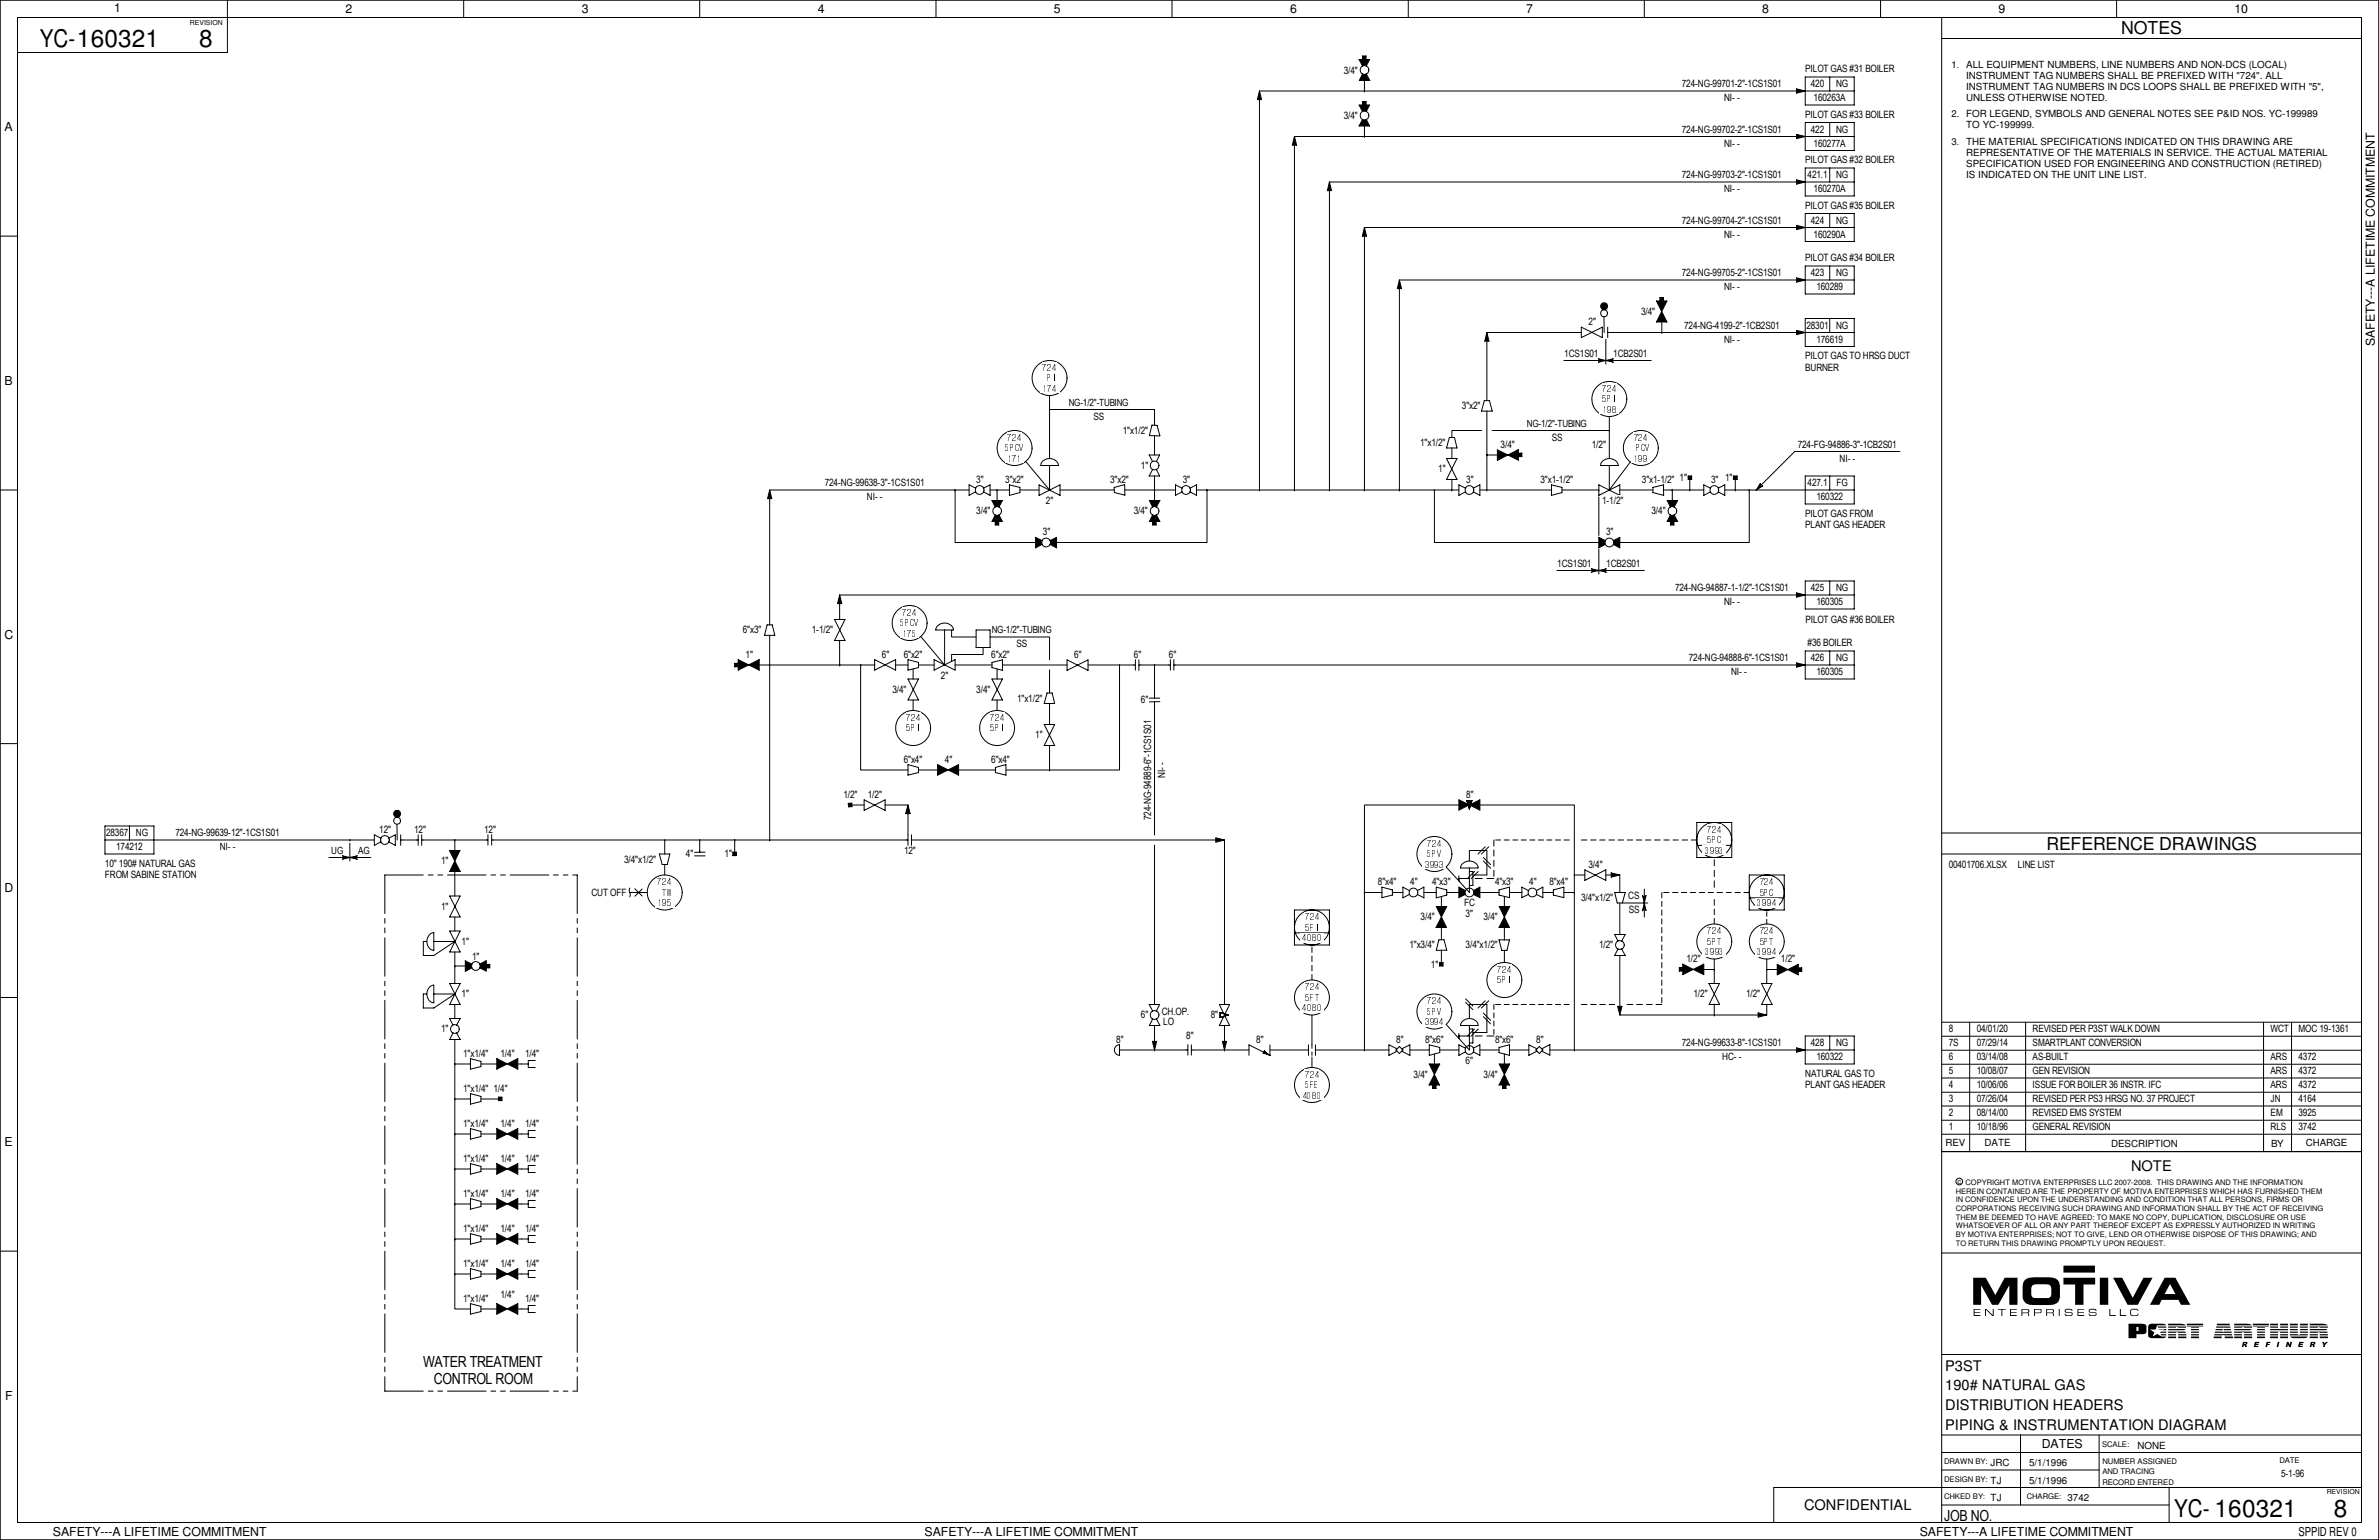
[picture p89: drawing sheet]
<svg xmlns="http://www.w3.org/2000/svg" width="432mm" height="279mm" viewBox="0 0 432 279" stroke-linecap="round" stroke-linejoin="round" font-family="sans-serif">
<defs><g id="words">
<g font-size="4.4">
<text x="7.2" y="8.6">YC-160321</text>
<text x="36.2" y="8.5">8</text>
<text x="394.6" y="275.3">YC- 160321</text>
<text x="423.6" y="275.2">8</text>
</g>
<g font-size="3.2">
<text x="385" y="6.2">NOTES</text>
<text x="371.4" y="154.1">REFERENCE DRAWINGS</text>
</g>
<g font-size="2.8">
<text x="76.8" y="247.9">WATER TREATMENT</text>
<text x="78.7" y="251.1">CONTROL ROOM</text>
<text x="352.9" y="275.9">JOB NO.</text>
</g>
<g font-size="2.7">
<text x="386.8" y="212.4">NOTE</text>
<text x="353.1" y="248.7">P3ST</text>
<text x="353.1" y="252.3">190# NATURAL GAS</text>
<text x="353.1" y="255.8">DISTRIBUTION HEADERS</text>
<text x="353.1" y="259.4">PIPING &amp; INSTRUMENTATION DIAGRAM</text>
<text x="327.4" y="274">CONFIDENTIAL</text>
</g>
<g font-size="2.2">
<text x="20.7" y="2.2">1</text>
<text x="62.7" y="2.4">2</text>
<text x="105.6" y="2.4">3</text>
<text x="148.4" y="2.4">4</text>
<text x="191.3" y="2.4">5</text>
<text x="234.1" y="2.4">6</text>
<text x="277" y="2.4">7</text>
<text x="319.9" y="2.4">8</text>
<text x="362.8" y="2.4">9</text>
<text x="405.6" y="2.4">10</text>
<text x=".8" y="23.8">A</text>
<text x="431" y="62.8" transform="rotate(-90 431 62.8)">SAFETY---A LIFETIME COMMITMENT</text>
<text x=".8" y="69.8">B</text>
<text x=".8" y="115.9">C</text>
<text x=".8" y="161.9">D</text>
<text x=".8" y="207.9">E</text>
<text x=".9" y="254">F</text>
<text x="370.6" y="262.7">DATES</text>
<text x="9.6" y="278.7">SAFETY---A LIFETIME COMMITMENT</text>
<text x="167.8" y="278.7">SAFETY---A LIFETIME COMMITMENT</text>
<text x="348.4" y="278.7">SAFETY---A LIFETIME COMMITMENT</text>
<text x="417.2" y="278.6">SPPID REV 0</text>
</g>
<g font-size="1.8">
<text x="243.9" y="13.3">3/4&quot;</text>
<text x="305.3" y="15.9">724-NG-99701-2&quot;-1CS1S01</text>
<text x="327.7" y="13.1">PILOT GAS #31 BOILER</text>
<text x="328.7" y="15.9">420</text>
<text x="333.2" y="15.9">NG</text>
<text x="356.9" y="12.4">ALL EQUIPMENT NUMBERS, LINE NUMBERS AND NON-DCS (LOCAL)</text>
<text x="356.9" y="14.4">INSTRUMENT TAG NUMBERS SHALL BE PREFIXED WITH &quot;724&quot;. ALL</text>
<text x="356.9" y="16.4">INSTRUMENT TAG NUMBERS IN DCS LOOPS SHALL BE PREFIXED WITH &quot;5&quot;,</text>
<text x="243.9" y="21.6">3/4&quot;</text>
<text x="312.9" y="18.4">NI- -</text>
<text x="327.7" y="21.4">PILOT GAS #33 BOILER</text>
<text x="329.2" y="18.4">160263A</text>
<text x="356.9" y="18.4">UNLESS OTHERWISE NOTED.</text>
<text x="356.9" y="21.3">FOR LEGEND, SYMBOLS AND GENERAL NOTES SEE P&amp;ID NOS. YC-199989</text>
<text x="356.9" y="23.3">TO YC-199999.</text>
<text x="305.3" y="24.1">724-NG-99702-2&quot;-1CS1S01</text>
<text x="312.9" y="26.7">NI- -</text>
<text x="327.7" y="29.6">PILOT GAS #32 BOILER</text>
<text x="328.7" y="24.1">422</text>
<text x="329.2" y="26.7">160277A</text>
<text x="333.2" y="24.1">NG</text>
<text x="356.9" y="26.4">THE MATERIAL SPECIFICATIONS INDICATED ON THIS DRAWING ARE</text>
<text x="356.9" y="28.4">REPRESENTATIVE OF THE MATERIALS IN SERVICE. THE ACTUAL MATERIAL</text>
<text x="305.3" y="32.4">724-NG-99703-2&quot;-1CS1S01</text>
<text x="312.9" y="34.9">NI- -</text>
<text x="328.1" y="32.4">421.1</text>
<text x="329.2" y="34.9">160270A</text>
<text x="333.2" y="32.4">NG</text>
<text x="356.9" y="30.4">SPECIFICATION USED FOR ENGINEERING AND CONSTRUCTION (RETIRED)</text>
<text x="356.9" y="32.3">IS INDICATED ON THE UNIT LINE LIST.</text>
<text x="305.3" y="40.6">724-NG-99704-2&quot;-1CS1S01</text>
<text x="327.7" y="37.9">PILOT GAS #35 BOILER</text>
<text x="328.7" y="40.6">424</text>
<text x="333.2" y="40.6">NG</text>
<text x="312.9" y="43.2">NI- -</text>
<text x="327.7" y="47.4">PILOT GAS #34 BOILER</text>
<text x="329.2" y="43.2">160290A</text>
<text x="305.3" y="50.2">724-NG-99705-2&quot;-1CS1S01</text>
<text x="312.9" y="52.7">NI- -</text>
<text x="328.7" y="50.2">423</text>
<text x="329.7" y="52.7">160289</text>
<text x="333.2" y="50.2">NG</text>
<text x="288.3" y="59.1">2&quot;</text>
<text x="297.9" y="57.1">3/4&quot;</text>
<text x="305.7" y="59.7">724-NG-4199-2&quot;-1CB2S01</text>
<text x="327.9" y="59.7">28301</text>
<text x="333.2" y="59.7">NG</text>
<text x="283.9" y="64.8">1CS1S01</text>
<text x="292.8" y="64.8">1CB2S01</text>
<text x="312.9" y="62.2">NI- -</text>
<text x="327.7" y="65.2">PILOT GAS TO HRSG DUCT</text>
<text x="329.7" y="62.2">176619</text>
<text x="327.7" y="67.3">BURNER</text>
<text x="194" y="73.7">NG-1/2&quot;-TUBING</text>
<text x="198.5" y="76.2">SS</text>
<text x="265.3" y="74.3">3&quot;x2&quot;</text>
<text x="277.2" y="77.5">NG-1/2&quot;-TUBING</text>
<text x="203.8" y="78.7">1&quot;x1/2&quot;</text>
<text x="257.8" y="81">1&quot;x1/2&quot;</text>
<text x="272.4" y="81.3">3/4&quot;</text>
<text x="281.6" y="80.1">SS</text>
<text x="288.9" y="81.3">1/2&quot;</text>
<text x="326.3" y="81.3">724-FG-94886-3&quot;-1CB2S01</text>
<text x="333.9" y="83.8">NI- -</text>
<text x="149.7" y="88.3">724-NG-99638-3&quot;-1CS1S01</text>
<text x="177.2" y="87.6">3&quot;</text>
<text x="182.5" y="87.6">3&quot;x2&quot;</text>
<text x="201.5" y="87.6">3&quot;x2&quot;</text>
<text x="207.1" y="85.1">1&quot;</text>
<text x="214.7" y="87.6">3&quot;</text>
<text x="261" y="85.7">1&quot;</text>
<text x="266.1" y="87.6">3&quot;</text>
<text x="279.6" y="87.6">3&quot;x1-1/2&quot;</text>
<text x="298" y="87.6">3&quot;x1-1/2&quot; 1&quot;</text>
<text x="310.6" y="87.6">3&quot; 1&quot;</text>
<text x="328.1" y="88.3">427.1</text>
<text x="333.3" y="88.3">FG</text>
<text x="157.4" y="90.8">NI- -</text>
<text x="177.2" y="93.3">3/4&quot;</text>
<text x="189.8" y="91.4">2&quot;</text>
<text x="205.8" y="93.3">3/4&quot;</text>
<text x="290.8" y="91.4">1-1/2&quot;</text>
<text x="299.8" y="93.3">3/4&quot;</text>
<text x="327.7" y="93.8">PILOT GAS FROM</text>
<text x="327.7" y="95.8">PLANT GAS HEADER</text>
<text x="329.7" y="90.8">160322</text>
<text x="189.3" y="97.2">3&quot;</text>
<text x="291.5" y="97.2">3&quot;</text>
<text x="282.7" y="102.9">1CS1S01</text>
<text x="291.5" y="102.9">1CB2S01</text>
<text x="304" y="107.3">724-NG-94887-1-1/2&quot;-1CS1S01</text>
<text x="328.7" y="107.3">425</text>
<text x="333.2" y="107.3">NG</text>
<text x="312.9" y="109.9">NI- -</text>
<text x="327.7" y="113">PILOT GAS #36 BOILER</text>
<text x="329.7" y="109.9">160305</text>
<text x="134.8" y="114.9">6&quot;x3&quot;</text>
<text x="135.3" y="119.4">1&quot;</text>
<text x="147.4" y="114.9">1-1/2&quot;</text>
<text x="160.1" y="119.4">6&quot;</text>
<text x="164" y="119.4">6&quot;x2&quot;</text>
<text x="179.9" y="119.4">6&quot;x2&quot;</text>
<text x="180" y="114.9">NG-1/2&quot;-TUBING</text>
<text x="184.5" y="117.5">SS</text>
<text x="195" y="119.4">6&quot;</text>
<text x="205.8" y="119.4">6&quot;</text>
<text x="212.1" y="119.4">6&quot;</text>
<text x="328" y="117.3">#36 BOILER</text>
<text x="162" y="125.7">3/4&quot;</text>
<text x="170.8" y="123.2">2&quot;</text>
<text x="177.2" y="125.7">3/4&quot;</text>
<text x="306.5" y="120">724-NG-94888-6&quot;-1CS1S01</text>
<text x="314.2" y="122.6">NI- -</text>
<text x="328.7" y="120">426</text>
<text x="329.7" y="122.6">160305</text>
<text x="333.2" y="120">NG</text>
<text x="184.6" y="127.3">1&quot;x1/2&quot;</text>
<text x="207.1" y="127.6">6&quot;</text>
<text x="187.9" y="134">1&quot;</text>
<text x="164" y="138.4">6&quot;x4&quot;</text>
<text x="171.5" y="138.4">4&quot;</text>
<text x="179.9" y="138.4">6&quot;x4&quot;</text>
<text x="211.5" y="141.1" transform="rotate(-90 211.5 141.1)">NI- -</text>
<text x="153.1" y="144.8">1/2&quot;</text>
<text x="157.5" y="144.8">1/2&quot;</text>
<text x="208.9" y="148.8" transform="rotate(-90 208.9 148.8)">724-NG-94889-6&quot;-1CS1S01</text>
<text x="266.1" y="144.8">8&quot;</text>
<text x="19.3" y="151.8">28367</text>
<text x="21.1" y="154.3">174212</text>
<text x="24.6" y="151.8">NG</text>
<text x="31.8" y="151.8">724-NG-99639-12&quot;-1CS1S01</text>
<text x="39.9" y="154.3">NI- -</text>
<text x="60.1" y="154.9">UG</text>
<text x="65" y="154.9">AG</text>
<text x="68.8" y="151.1">12&quot;</text>
<text x="75.2" y="151.1">12&quot;</text>
<text x="87.9" y="151.1">12&quot;</text>
<text x="124.5" y="155.6">4&quot;</text>
<text x="131.5" y="155.6">1&quot;</text>
<text x="164.1" y="154.9">12&quot;</text>
<text x="19" y="157.3">10&quot; 190# NATURAL GAS</text>
<text x="19" y="159.3">FROM SABINE STATION</text>
<text x="80.1" y="156.8">1&quot;</text>
<text x="113.3" y="156.5">3/4&quot;x1/2&quot;</text>
<text x="250.1" y="160.7">8&quot;x4&quot;</text>
<text x="255.9" y="160.7">4&quot;</text>
<text x="259.9" y="160.7">4&quot;x3&quot;</text>
<text x="271.4" y="160.7">4&quot;x3&quot;</text>
<text x="277.5" y="160.7">4&quot;</text>
<text x="281.2" y="160.7">8&quot;x4&quot;</text>
<text x="288.3" y="157.5">3/4&quot;</text>
<text x="353.7" y="157.5">00401706.XLSX</text>
<text x="366.3" y="157.5">LINE LIST</text>
<text x="80.1" y="165.1">1&quot;</text>
<text x="107.4" y="162.6">CUT OFF</text>
<text x="257.9" y="167">3/4&quot;</text>
<text x="265.7" y="164.5">FC</text>
<text x="266" y="166.4">3&quot;</text>
<text x="269.3" y="167">3/4&quot;</text>
<text x="287" y="163.5">3/4&quot;x1/2&quot;</text>
<text x="295.5" y="163.2">CS</text>
<text x="295.6" y="165.7">SS</text>
<text x="83.8" y="171.4">1&quot;</text>
<text x="255.8" y="172.1">1&quot;x3/4&quot;</text>
<text x="266" y="172.1">3/4&quot;x1/2&quot;</text>
<text x="290.2" y="172.1">1/2&quot;</text>
<text x="85.7" y="174.2">1&quot;</text>
<text x="259.7" y="175.6">1&quot;</text>
<text x="306.1" y="174.6">1/2&quot;</text>
<text x="323.3" y="174.6">1/2&quot;</text>
<text x="83.8" y="181">1&quot;</text>
<text x="207.1" y="184.8">6&quot;</text>
<text x="210.9" y="184.1">CH.OP.</text>
<text x="219.8" y="184.8">8&quot;</text>
<text x="307.4" y="181">1/2&quot;</text>
<text x="316.9" y="181">1/2&quot;</text>
<text x="80.1" y="187.3">1&quot;</text>
<text x="84.1" y="191.8">1&quot;x1/4&quot;</text>
<text x="90.8" y="191.8">1/4&quot;</text>
<text x="95.3" y="191.8">1/4&quot;</text>
<text x="202.6" y="189.2">8&quot;</text>
<text x="211.1" y="186">LO</text>
<text x="215.3" y="188.6">8&quot;</text>
<text x="228" y="189.2">8&quot;</text>
<text x="253.4" y="189.2">8&quot;</text>
<text x="258.7" y="189.2">8&quot;x6&quot;</text>
<text x="271.4" y="189.2">8&quot;x6&quot;</text>
<text x="278.8" y="189.2">8&quot;</text>
<text x="305.3" y="189.9">724-NG-99633-8&quot;-1CS1S01</text>
<text x="328.7" y="189.9">428</text>
<text x="333.2" y="189.9">NG</text>
<text x="353.7" y="187.3">8</text>
<text x="353.7" y="189.9">7S</text>
<text x="358.8" y="187.3">04/01/20</text>
<text x="358.8" y="189.9">07/29/14</text>
<text x="368.9" y="187.3">REVISED PER P3ST WALK DOWN</text>
<text x="368.9" y="189.9">SMARTPLANT CONVERSION</text>
<text x="412.1" y="187.3">WCT</text>
<text x="417.2" y="187.3">MOC 19-1361</text>
<text x="256.6" y="195.6">3/4&quot;</text>
<text x="266" y="193">6&quot;</text>
<text x="269.3" y="195.6">3/4&quot;</text>
<text x="312.6" y="192.4">HC- -</text>
<text x="327.7" y="195.4">NATURAL GAS TO</text>
<text x="327.7" y="197.4">PLANT GAS HEADER</text>
<text x="329.7" y="192.4">160322</text>
<text x="353.7" y="194.9">5</text>
<text x="353.7" y="197.5">4</text>
<text x="353.7" y="192.4">6</text>
<text x="358.8" y="194.9">10/08/07</text>
<text x="358.8" y="197.5">10/06/06</text>
<text x="358.8" y="192.4">03/14/08</text>
<text x="368.9" y="194.9">GEN REVISION</text>
<text x="368.9" y="197.5">ISSUE FOR BOILER 36 INSTR. IFC</text>
<text x="368.9" y="192.4">AS-BUILT</text>
<text x="412.1" y="192.4">ARS</text>
<text x="412.1" y="194.9">ARS</text>
<text x="412.1" y="197.5">ARS</text>
<text x="417.2" y="197.5">4372</text>
<text x="417.2" y="194.9">4372</text>
<text x="417.2" y="192.4">4372</text>
<text x="84.1" y="198.1">1&quot;x1/4&quot; 1/4&quot;</text>
<text x="353.7" y="200">3</text>
<text x="353.7" y="202.6">2</text>
<text x="358.8" y="200">07/26/04</text>
<text x="358.8" y="202.6">08/14/00</text>
<text x="368.9" y="202.6">REVISED EMS SYSTEM</text>
<text x="368.9" y="200">REVISED PER PS3 HRSG NO. 37 PROJECT</text>
<text x="412.1" y="202.6">EM</text>
<text x="412.1" y="200">JN</text>
<text x="417.2" y="200">4164</text>
<text x="417.2" y="202.6">3925</text>
<text x="84.1" y="204.5">1&quot;x1/4&quot;</text>
<text x="90.8" y="204.5">1/4&quot;</text>
<text x="95.3" y="204.5">1/4&quot;</text>
<text x="353.1" y="208">REV</text>
<text x="353.7" y="205.1">1</text>
<text x="358.8" y="205.1">10/18/96</text>
<text x="360.2" y="207.9">DATE</text>
<text x="368.9" y="205.1">GENERAL REVISION</text>
<text x="383.2" y="208">DESCRIPTION</text>
<text x="412.1" y="205.1">RLS</text>
<text x="412.2" y="208">BY</text>
<text x="417.2" y="205.1">3742</text>
<text x="418.5" y="208">CHARGE</text>
<text x="84.1" y="210.8">1&quot;x1/4&quot;</text>
<text x="90.8" y="210.8">1/4&quot;</text>
<text x="95.3" y="210.8">1/4&quot;</text>
<text x="84.1" y="217.2">1&quot;x1/4&quot;</text>
<text x="90.8" y="217.2">1/4&quot;</text>
<text x="95.3" y="217.2">1/4&quot;</text>
<text x="84.1" y="223.5">1&quot;x1/4&quot;</text>
<text x="90.8" y="223.5">1/4&quot;</text>
<text x="95.3" y="223.5">1/4&quot;</text>
<text x="84.1" y="229.9">1&quot;x1/4&quot;</text>
<text x="90.8" y="229.9">1/4&quot;</text>
<text x="95.3" y="229.9">1/4&quot;</text>
<text x="84.1" y="236.2">1&quot;x1/4&quot;</text>
<text x="90.8" y="235.6">1/4&quot;</text>
<text x="95.3" y="236.2">1/4&quot;</text>
<text x="388" y="262.8">NONE</text>
<text x="361.3" y="266">JRC</text>
<text x="361.3" y="269.2">TJ</text>
<text x="368.3" y="266">5/1/1996</text>
<text x="368.3" y="269.2">5/1/1996</text>
<text x="414" y="268">5-1-96</text>
<text x="361.3" y="272.4">TJ</text>
<text x="375.3" y="272.4">3742</text>
</g>
<g font-size="1.7">
<text x="354.2" y="12.4">1.</text>
<text x="354.2" y="21.3">2.</text>
<text x="354.2" y="26.3">3.</text>
<text x="189.2" y="67.3">724</text>
<text x="189.2" y="71.1">174</text>
<text x="190.1" y="69.2">PI</text>
<text x="290.8" y="71.1">724</text>
<text x="290.8" y="74.9">198</text>
<text x="290.8" y="73">5PI</text>
<text x="182.5" y="81.9">5PCV</text>
<text x="182.8" y="80">724</text>
<text x="182.9" y="83.8">171</text>
<text x="296.5" y="80">724</text>
<text x="296.5" y="83.8">199</text>
<text x="297" y="81.9">PCV</text>
<text x="163.4" y="113.6">5PCV</text>
<text x="163.8" y="111.8">724</text>
<text x="163.8" y="115.5">175</text>
<text x="164.4" y="130.8">724</text>
<text x="179.7" y="130.8">724</text>
<text x="164.4" y="132.7">5PI</text>
<text x="179.7" y="132.7">5PI</text>
<text x="259" y="153.7">724</text>
<text x="259.1" y="155.5">5PV</text>
<text x="309.4" y="154.9">3993</text>
<text x="309.8" y="151.1">724</text>
<text x="309.8" y="153">5PC</text>
<text x="119.3" y="160.7">724</text>
<text x="258.7" y="157.4">3993</text>
<text x="319.4" y="160.7">724</text>
<text x="119.3" y="164.5">195</text>
<text x="120.2" y="162.6">TW</text>
<text x="236.8" y="167">724</text>
<text x="318.9" y="164.5">3994</text>
<text x="319.4" y="162.6">5PC</text>
<text x="236.4" y="170.8">4080</text>
<text x="236.8" y="168.9">5FI</text>
<text x="309.4" y="173.4">3993</text>
<text x="309.8" y="169.5">724</text>
<text x="309.8" y="171.4">5PT</text>
<text x="318.9" y="173.4">3994</text>
<text x="319.4" y="169.5">724</text>
<text x="319.4" y="171.4">5PT</text>
<text x="236.8" y="179.7">724</text>
<text x="271.7" y="176.5">724</text>
<text x="271.7" y="178.4">5PI</text>
<text x="236.4" y="183.5">4080</text>
<text x="236.8" y="181.6">5FT</text>
<text x="259" y="182.2">724</text>
<text x="259.1" y="184.1">5PV</text>
<text x="258.7" y="186">3994</text>
<text x="236.8" y="195.6">724</text>
<text x="236.9" y="197.4">5FE</text>
<text x="236.4" y="199.3">4080</text>
</g>
<g font-size="1.4">
<text x="355.3" y="214.8">c COPYRIGHT MOTIVA ENTERPRISES LLC 2007-2008. THIS DRAWING AND THE INFORMATION</text>
<text x="355" y="216.6">HEREIN CONTAINED ARE THE PROPERTY OF MOTIVA ENTERPRISES WHICH HAS FURNISHED THEM</text>
<text x="355" y="218.1">IN CONFIDENCE UPON THE UNDERSTANDING AND CONDITION THAT ALL PERSONS, FIRMS OR</text>
<text x="355" y="219.7">CORPORATIONS RECEIVING SUCH DRAWING AND INFORMATION SHALL BY THE ACT OF RECEIVING</text>
<text x="355" y="221.3">THEM BE DEEMED TO HAVE AGREED: TO MAKE NO COPY, DUPLICATION, DISCLOSURE OR USE</text>
<text x="355" y="222.9">WHATSOEVER OF ALL OR ANY PART THEREOF EXCEPT AS EXPRESSLY AUTHORIZED IN WRITING</text>
<text x="355" y="224.5">BY MOTIVA ENTERPRISES; NOT TO GIVE, LEND OR OTHERWISE DISPOSE OF THIS DRAWING; AND</text>
<text x="355" y="226.1">TO RETURN THIS DRAWING PROMPTLY UPON REQUEST.</text>
<text x="381.6" y="262.6">SCALE:</text>
<text x="352.9" y="265.7">DRAWN BY:</text>
<text x="352.9" y="268.9">DESIGN BY:</text>
<text x="381.6" y="267.5">AND TRACING</text>
<text x="381.6" y="269.4">RECORD ENTERED</text>
<text x="381.6" y="265.6">NUMBER ASSIGNED</text>
<text x="413.7" y="265.4">DATE</text>
<text x="352.9" y="272">CHKED BY:</text>
<text x="367.9" y="272">CHARGE:</text>
</g>
<g font-size="1.3">
<text x="34.5" y="4.5">REVISION</text>
<text x="422.3" y="271.1">REVISION</text>
</g>
</g></defs>
<circle cx="311.1" cy="170.8" r="3.2" fill="none" stroke="#000" stroke-width=".18"/>
<g fill="#fff">
<path d="M309.8 168h2.7v1.8h-2.7z" fill-rule="evenodd"/>
<path d="M309 171.8h4.3v1.8h-4.3z" fill-rule="evenodd"/>
<path d="M309.8 169.9h2.7v1.8h-2.7z" fill-rule="evenodd"/>
</g>
<circle cx="292.1" cy="72.4" r="3.2" fill="none" stroke="#000" stroke-width=".18"/>
<g fill="#fff">
<path d="M290.8 69.6h2.6v1.8h-2.6z" fill-rule="evenodd"/>
<path d="M290.4 73.4h3.4v1.8h-3.4z" fill-rule="evenodd"/>
<path d="M290.8 71.5h2.6v1.8h-2.6z" fill-rule="evenodd"/>
</g>
<g fill="none" stroke="#000" stroke-width=".18">
<path d="M290.2 88v1.9l3.8-1.9v1.9zM290.9 83.7a1.72 1.72 0 0 1 2.8 .8h-3.2v-.3zM292.1 84.5v4.4M177.2 114.3h2.5v3.2h-2.5z"/>
<circle cx="238.1" cy="181" r="3.2"/>
</g>
<g fill="#fff">
<path d="M236.8 178.2h2.6v1.8h-2.6z" fill-rule="evenodd"/>
<path d="M236 182h4.3v1.8h-4.3z" fill-rule="evenodd"/>
<path d="M236.8 180.1h2.6v1.8h-2.6z" fill-rule="evenodd"/>
</g>
<g fill="none" stroke="#000" stroke-width=".18">
<path d="M234.9 165.1h6.4v6.3h-6.4zM235.1 169.2h6.1"/>
<circle cx="238.1" cy="168.3" r="3.2"/>
</g>
<g fill="#fff">
<path d="M236.8 165.5h2.6v1.8h-2.6z" fill-rule="evenodd"/>
<path d="M236 169.3h4.3v1.8h-4.3z" fill-rule="evenodd"/>
<path d="M236.8 167.4h2.6v1.8h-2.6z" fill-rule="evenodd"/>
</g>
<g fill="none" stroke="#000" stroke-width=".18">
<path d="M188.6 88v1.9l3.8-1.9v1.9zM189.3 83.7a1.72 1.72 0 0 1 2.8 .8h-3.2v-.3zM190.5 84.5v4.4M169.5 119.7v1.9l3.9-1.9v1.9zM170.2 113.5a1.79 1.79 0 0 1 2.8 .5v.3h-3.2zM171.4 114.3v6.3M308 149.2h6.3v6.4h-6.3zM308.1 153.4h6.1M237.5 189.6v1.9M238.1 189.6v.6M238.1 190.8v.7M238.8 189.6v1.9"/>
<path d="M264.8 187.5v.9M264.8 188h1.9M265.5 185.3a1.79 1.79 0 0 1 2.8 .5v.3h-3.2zM266 190.2l-1.2-.6v1.9l1.2-.7M266.7 186.1v4.4M266.7 186.7h.6v2.5h-.6M267.4 190.2l1.2-.6v1.9l-1.2-.7"/>
<circle cx="311.2" cy="152.4" r="3.2"/>
<circle cx="266.7" cy="190.5" r=".8"/>
</g>
<g fill="#fff">
<path d="M309.8 149.6h2.7v1.8h-2.7z" fill-rule="evenodd"/>
<path d="M309 153.4h4.3v1.8h-4.3z" fill-rule="evenodd"/>
<path d="M309.8 151.5h2.7v1.8h-2.7z" fill-rule="evenodd"/>
</g>
<g fill="none" stroke="#000" stroke-width=".18">
<path d="M317.5 158.7h6.3v6.4h-6.3zM317.6 162.9h6.1"/>
<circle cx="320.7" cy="161.9" r="3.2"/>
</g>
<g fill="#fff">
<path d="M319.4 159.1h2.6v1.8h-2.6z" fill-rule="evenodd"/>
<path d="M318.5 162.9h4.3v1.8h-4.3z" fill-rule="evenodd"/>
<path d="M319.4 161h2.6v1.8h-2.6z" fill-rule="evenodd"/>
</g>
<g fill="none" stroke="#000" stroke-width=".18">
<path d="M264.8 159.4h1.9M264.8 158.9v1M265.5 156.7a1.79 1.79 0 0 1 2.8 .5v.3h-3.2zM266.7 157.5v4.4M266.7 158.1h.6v2.6h-.6M77.5 170.8h-.7v2.6h1.9l3.8-2.6h-3.8M78.7 172.4v-3.2a1.65 1.65 0 0 0-1.2 1.6 1.65 1.65 0 0 0 1.2 1.6M81.6 168.9h1.9l-1.9 3.8h1.9zM81.6 178.4h1.9l-1.9 3.8h1.9zM266 161.6l-1.2-.6v1.9l1.2-.6M267.4 161.6l1.2-.6v1.9l-1.2-.6M77.5 180.3h-.7v2.6h1.9l3.8-2.6h-3.8"/>
<path d="M78.7 181.9v-3.2a1.65 1.65 0 0 0-1.2 1.6 1.65 1.65 0 0 0 1.2 1.6"/>
<circle cx="165.7" cy="132.1" r="3.2"/>
<circle cx="266.7" cy="161.9" r=".8"/>
</g>
<g fill="#000">
<path d="M264.8 161l1.2 .6v.7l-1.2 .6z" fill-rule="evenodd"/>
<path d="M267.4 161.6l1.2-.6v1.9l-1.2-.6z" fill-rule="evenodd"/>
</g>
<g fill="#fff">
<path d="M164.4 129.3h2.6v1.8h-2.6z" fill-rule="evenodd"/>
<path d="M164.8 133.1h1.8v1.8h-1.8z" fill-rule="evenodd"/>
<path d="M164.4 131.2h2.6v1.8h-2.6z" fill-rule="evenodd"/>
</g>
<circle cx="190.5" cy="68.6" r="3.2" fill="none" stroke="#000" stroke-width=".18"/>
<g fill="#fff">
<path d="M189.2 65.8h2.6v1.8h-2.6z" fill-rule="evenodd"/>
<path d="M188.8 69.6h3.4v1.8h-3.4z" fill-rule="evenodd"/>
<path d="M189.2 67.7h2.6v1.8h-2.6z" fill-rule="evenodd"/>
</g>
<circle cx="181" cy="132.1" r="3.2" fill="none" stroke="#000" stroke-width=".18"/>
<g fill="#fff">
<path d="M179.7 129.3h2.6v1.8h-2.6z" fill-rule="evenodd"/>
<path d="M180.1 133.1h1.8v1.8h-1.8z" fill-rule="evenodd"/>
<path d="M179.7 131.2h2.6v1.8h-2.6z" fill-rule="evenodd"/>
</g>
<circle cx="320.7" cy="170.8" r="3.2" fill="none" stroke="#000" stroke-width=".18"/>
<g fill="#fff">
<path d="M319.4 168h2.6v1.8h-2.6z" fill-rule="evenodd"/>
<path d="M318.5 171.8h4.3v1.8h-4.3z" fill-rule="evenodd"/>
<path d="M319.4 169.9h2.6v1.8h-2.6z" fill-rule="evenodd"/>
</g>
<circle cx="120.6" cy="161.9" r="3.2" fill="none" stroke="#000" stroke-width=".18"/>
<g fill="#fff">
<path d="M119.3 159.1h2.7v1.8h-2.7z" fill-rule="evenodd"/>
<path d="M118.9 162.9h3.5v1.8h-3.5z" fill-rule="evenodd"/>
<path d="M119.3 161h2.7v1.8h-2.7z" fill-rule="evenodd"/>
</g>
<circle cx="273" cy="177.8" r="3.2" fill="none" stroke="#000" stroke-width=".18"/>
<g fill="#fff">
<path d="M271.7 175h2.7v1.8h-2.7z" fill-rule="evenodd"/>
<path d="M272.2 178.8h1.7v1.8h-1.7z" fill-rule="evenodd"/>
<path d="M271.7 176.9h2.7v1.8h-2.7z" fill-rule="evenodd"/>
</g>
<g fill="none" stroke="#000" stroke-width=".18">
<path d="M247.3 10.8v-.6h.6v.6M247.3 19v-.6h.6v.6M247.3 12l-.6-1.2h1.9l-.6 1.2M247.3 13.4l-.6 1.2h1.9l-.6-1.2M247.6 16.5h.1M247.6 16.5h88.9M247.6 14.6v1.9M247.7 16.5h-19.1v72.4M327.7 14h8.8v5h-8.8zM332.1 14v2.5M247.3 20.2l-.6-1.2h1.9l-.6 1.2M247.3 21.7l-.6 1.2h1.9l-.6-1.2"/>
<path d="M247.6 24.8h.1M247.6 24.8h88.9M247.6 22.8v2M247.7 24.8h-12.8v64.1M327.7 22.2h8.8v5.1h-8.8zM327.7 30.5h8.8v5.1h-8.8zM327.7 38.7h8.8v5.1h-8.8zM327.7 33h8.8M327.7 33h-86.4v55.9M332.1 22.2v2.6M332.1 30.5v2.5M332.1 38.7v2.6"/>
<path d="M287 59.4l3.8 1.9v-1.9l-3.8 1.9zM291.1 57.4l.1 2.9M291.8 59.4v1.9M301.3 54h.6v.6h-.6zM301.6 58.4v1.9M327.7 48.3h8.8v5h-8.8zM327.7 57.8h8.8v5.1h-8.8zM327.7 50.8h8.8M327.7 41.3h8.8M327.7 41.3h-80.1v47.6M327.7 50.8h-73.7v38.1M332.1 48.3v2.5"/>
<path d="M332.1 57.8v2.5M190.5 74.3h.1M190.5 74.3h19v2.8M190.5 71.8v11.4M209.1 77.1l.9 .1 .5 1.9-1.9-.1zM209.5 79v3.5M263.1 79.4h.9l.5 1.9h-1.9zM268.9 78.1h-5.4v1.3M269.4 72.7h.9l.5 1.9h-1.9zM269.9 74.5v14.4M270.8 78.1h21.3M287.1 60.3h-17.2v12.4"/>
<path d="M291.8 60.3h44.7M292.1 78.1h.1M292.1 75.6v7.6M301.6 60.3h.1M173.3 88.9h2.6M173.4 88.9h.1M173.4 88.9h-33.7v24.5M173.4 88.9v9.5h14.6M177.1 88.6l-1.2-.6v1.9l1.2-.7M178.5 88.6l1.2-.6v1.9l-1.2-.7M179.7 88.9h3.5M180.6 93.4l-.6 1.2h1.9l-.6-1.2"/>
<path d="M180.6 92l-.6-1.2h1.9l-.6 1.2M180.6 94.6v.6h.7v-.6M181 88.9h.1M181 88.9v1.9M183.2 88l1.9 .4v1l-1.9 .5zM185.1 88.9h3.5M189.1 98.1l-1.1-.6v1.9l1.1-.6M190.6 98.1l1.2-.6v1.9l-1.2-.6M192.4 88.9h9.9M202.2 88.4l1.9-.5 .1 1.9-1.9-.4zM204.1 88.9h9.3M209.2 83.7l-.6-1.2h1.9l-.6 1.2"/>
<path d="M209.2 85.2l-.6 1.2h1.9l-.6-1.2M209.2 93.4l-.6 1.2h1.9l-.6-1.2M209.2 92l-.6-1.2h1.9l-.6 1.2M209.2 94.6v.6h.6v-.6M209.5 88.9h.1M209.5 86.3v4.5M214.5 88.6l-1.1-.6v1.9l1.1-.7M216 88.6l1.2-.6v1.9l-1.2-.7M217.1 88.9h47.7M219.1 88.9h.1M219.1 88.9v9.5h-27.4M228.6 88.9h.1"/>
<path d="M234.9 88.9h.1M241.3 88.9h.1M247.6 88.9h.1M254 88.9h.1M260.3 88.9h.1M260.3 88.9v9.5h29.9M262.6 83.2h1.9l-1.9 3.8h1.9zM263.5 88.9h.1M263.5 81.2v2M263.5 87v1.9M266 88.6l-1.2-.6v1.9l1.2-.7M267.4 88.6l1.2-.6v1.9l-1.2-.7"/>
<path d="M268.6 88.9h1.3M269.9 82.5h.1M269.9 88.9h.1M269.9 82.5h1.9M271.8 81.6l3.8 1.9v-1.9l-3.8 1.9zM275.6 82.2h.6v.6h-.6M291.4 98.1l-1.2-.6v1.9l1.2-.6M292.8 98.1l1.2-.6v1.9l-1.2-.6M294 88.9h6M300 88.4l1.9-.4 .1 1.9-2-.5zM301.9 88.9h7.3M303.2 93.4l-.6 1.2h1.9l-.6-1.2"/>
<path d="M303.2 92l-.6-1.2h1.9l-.6 1.2M303.2 94.6v.6h.6v-.6M303.5 88.9h.1M303.5 88.9v1.9M306.4 86.4h.6v.6h-.6zM306.7 88.9h.1M306.7 87v1.9M310.4 88.6l-1.2-.6v1.9l1.2-.7M311.9 88.6l1.2-.6v1.9l-1.2-.7M313 88.9h23.5M314.6 86.4h.7v.6h-.7zM315 88.9h.1"/>
<path d="M315 87v1.9M317.5 88.9h.1M317.5 88.9v9.5h-23.5M319.5 87.7l-.1 .6M319.9 88.2l-.5 .1M320 88.1l-1.2 .8M327.7 86.4h8.8v5h-8.8zM332.1 86.4v2.5M344.8 81.9h-19l-7.1 7 .8-1.1M134 119.7v1.9l3.8-1.9v1.9zM139.2 113.4h1l.4 1.9h-1.8zM139.7 115.3v37.1"/>
<path d="M151.5 112.4l1.9 3.8h-1.9l1.9-3.8zM152.4 116.2v4.4M158.7 119.7l3.9 1.9v-1.9l-3.9 1.9zM164.8 119.7l1.9 .5v.9l-1.9 .5zM172.7 114.3v1.3h4.5M178.4 117.5v1.2h-5.7v1.3M179.7 115.6h10.8v4.1M193.7 119.7l3.8 1.9v-1.9l-3.8 1.9zM206.1 119.7v1.9M206.7 119.7v1.9M212.4 119.7v1.9M213.1 119.7v1.9"/>
<path d="M327.7 118.1h8.8v5.1h-8.8zM327.7 105.4h8.8v5.1h-8.8zM327.7 107.9h8.8M327.7 107.9h-175.3v4.5M332.1 105.4v2.5M332.1 118.1v2.5M134 120.3l-.7 .1v.6l.7-.1M137.8 120.6h21M139.7 120.6h.1M152.4 120.6h.1M156.2 120.6h.1M156.2 120.6v19.1h8.6"/>
<path d="M162.6 120.6h2.2M164.8 138.7l1.9 .5v1l-1.9 .4zM164.8 123.2h1.9l-1.9 3.8h1.9zM165.7 121.4v1.8M165.7 127v1.9M166.7 120.6h2.9M166.7 139.7h3.5M170.2 138.7l3.8 1.9v-1.9l-3.8 1.9zM173.4 120.6h6.7M174 139.7h6.7M180 120.2l1.9-.5v1.9l-1.9-.5zM180 123.2h1.9l-1.9 3.8h1.9z"/>
<path d="M180.7 139.2l1.9-.5v1.9l-1.9-.4zM181 121.4v1.8M181 127v1.9M181.9 120.6h11.8M182.6 139.7h7.9M189.5 131.4l1.9 3.9h-1.9l1.9-3.9zM190 125.7h1l.4 1.9h-1.9zM190.5 139.7h.1M190.5 121.5v4.2M190.5 127.6v3.8M190.5 135.2v4.5M197.5 120.6h8.6"/>
<path d="M203.2 120.6h.1M203.2 120.6v19.1h-12.7M206.7 120.6h5.7M208.6 126.7h1.9M209.5 120.6h.1M209.5 120.6v6.1M209.5 127.3v24.2M210.5 127.3h-1.9M213.1 120.6h123.4M19 152.4h49M19 149.9h8.9v5h-8.9zM23.5 149.9v2.5"/>
<path d="M59.7 155.6h7.6M62.6 155.6l-.5 .3M63.5 155.6l1.3 .3M63.5 152.4h.1M63.5 153v3.2M63.5 155.6l-1.3 .3M64.4 155.6l.5 .3M64.8 155.3l-.4 .3M64.9 155.3a3.2 3.2 0 0 1-2.8 0l.5 .3M69.1 152.1l-1.2-.6v1.9l1.2-.7M70.6 152.1l1.2-.6v1.9l-1.2-.7M72.1 149.6v2.8"/>
<path d="M72.7 152.4h3.2M72.7 151.5v1.9M75.9 151.5v1.9M76.5 152.4h12.1M76.5 151.5v1.9M81.6 154.3h1.9l-1.9 3.8h1.9zM82.5 152.4h.1M82.5 152.4v1.9M82.5 158.1v4.5M88.6 151.4v1.9M89.2 152.4h75.6M89.2 151.4v1.9"/>
<path d="M119.7 154.9h1.9l-.5 1.9h-.9zM120.6 152.4h.1M120.6 152.4v2.6M120.6 156.8v1.9M126.1 155.3h1.9M127 152.4h.1M127 152.4v2.2M128 154.6h-1.9M133 154.6h.6v.6h-.6zM133.3 152.4h.1M133.3 152.4v2.2M139.7 152.4h.1"/>
<path d="M154 145.8l.6-.1v.6l-.6 .1zM154.6 146h2.2M156.8 145.1l3.9 1.9v-1.9l-3.9 1.9zM160.6 146h4.2v7.4M165.4 152.4h56.8v29.9M165.4 151.5v1.9M209.5 153.3v29M264.8 146h-17.2v15.9M266.7 156.2v-1.9h3.2v4.4h-2.6M267.6 158.1l-1.3 1.3M267.8 159.4h1.2M268.3 158.1l-1.3 1.3"/>
<path d="M268.6 146h17.1v12.8M269.2 156.2l1.4 1.3M269.2 155.6l1.4 1.3M269.6 153.6l-1.3 1.3M269.9 159.4h1.2M270.2 153.6l-1.3 1.3M271.1 152.4v1.1M271.1 154.2v1.1M271.1 156.1v1.1M271.1 157.9v1.1M271.4 152.4h1M273 152.4h.9"/>
<path d="M274.6 152.4h.9M276.1 152.4h.9M277.7 152.4h.9M279.2 152.4h1M280.8 152.4h.9M282.3 152.4h1M283.9 152.4h.9M285.7 158.7h.1M285.7 158.7h2M285.7 158.7v31.8M287 152.4h1M287.7 157.8l3.8 1.9v-1.9l-3.8 1.9z"/>
<path d="M288.7 152.4h1M290.4 152.4h.9M291.5 158.7h2.5v3.3M292 152.4h1M293.7 152.4h1M295.4 152.4h.9M297 152.4h1M298.7 152.4h1M300.3 152.4h1M302 152.4h1M303.7 152.4h.9M305.3 152.4h1"/>
<path d="M307 152.4h1M311.1 156v1.1M311.1 157.9v1.1M311.1 159.8v1.2M81.6 162.6h1.9l-1.9 3.8h1.9zM82.5 175.3h.1M82.5 166.4v2.6M82.5 172.7v5.8M82.5 175.3h2M85.6 174.9l-1.1-.6v1.9l1.1-.6M87.1 174.9l1.2-.6v1.9l-1.2-.6M88.3 175h.6v.6h-.6"/>
<path d="M114.3 161.9v.8M114.3 161.1v.8M114.3 161.9h3.2M115.2 161.2l1.3 1.4M116.5 161.3l-1.3 1.3M238.1 171.8v1M238.1 173.4v1.1M238.1 175.1v1M238.1 176.8v1M247.6 161.9h.1M247.6 161.9h3.3M247.6 161.9v28.6"/>
<path d="M250.8 161l1.9 .5v.9l-1.9 .5zM252.7 161.9h2M255.8 161.6l-1.2-.6v1.9l1.2-.6M257.3 161.6l1.1-.6v1.9l-1.1-.6M258.4 161.9h2.3M260.7 164.5h1.9l-2 3.8h2zM260.7 161l1.9 .5v.9l-1.9 .5zM261.2 170.5h.9l.5 1.9h-1.9zM261.6 162.6v1.9M261.6 168.3v2.2M261.6 172.4v2.3M262.6 161.9h2.2"/>
<path d="M268.6 161.9h3.5M272.1 161.5l1.9-.5v1.9l-1.9-.5zM272.1 170.5h1.9l-.5 1.9h-.9zM272.1 164.5l1.9 3.8h-1.9l1.9-3.8zM273 162.6v1.9M273 168.3v2.3M273 172.4v2.2M274 161.9h2.3M277.4 161.6l-1.2-.6v1.9l1.2-.6M278.8 161.6l1.2-.6v1.9l-1.2-.6M280 161.9h2M281.9 161.5l1.9-.5v1.9l-1.9-.5z"/>
<path d="M283.8 161.9h2M285.7 161.9h.1M293.1 161.9h1.9l-.5 1.9h-1zM293.7 170.7l-.6-1.2h1.9l-.7 1.2M293.7 172.2l-.6 1.2h1.9l-.7-1.2M294 173.4v10.7h17.2M294 163.8v5.8M294.6 163.8h4.5M298.2 165.1h.1M298.2 162.5l.2 1.3M298.2 162.5l.3 .4M298.4 163.5h.1"/>
<path d="M298.4 163.8l.3 1.3M298.4 163.8l-.2 1.4M298.4 164.8l.4 .4M298.4 161.3v5.1M298.5 164.7l-.3 .4M298.7 165.1h.1M298.7 162.5l-.3 1.4M298.8 162.5l-.4 .4M301.6 161.9v1M301.6 163.5v1M301.6 165.1v1M301.6 166.7v.9"/>
<path d="M301.6 168.3v.9M301.6 169.9v.9M301.6 171.4v1M301.6 173.1v.9M301.6 174.6v1M301.6 176.2v1M301.6 177.8v1M301.6 179.4v.9M302 161.9h.9M303.6 161.9h.9M305.2 161.9h1M305.4 174.9v1.9l3.8-1.9v1.9z"/>
<path d="M305.4 175.6h-.6v.6h.6M306.8 161.9h1M308.4 161.9h1M309.2 175.9h1.9M310 161.9h1M310.2 178.4h1.9l-1.9 3.8h1.9zM311.1 175.9h.1M311.1 163.2v1.1M311.1 164.9v1M311.1 166.6v1M311.1 174v4.4M311.7 161.9h.9"/>
<path d="M313.3 161.9h.9M314.9 161.9h1M316.5 161.9h1M319.7 178.4h1.9l-1.9 3.8h1.9zM320.7 175.9h.1M320.7 165.4v.8M320.7 166.8v.8M320.7 174v4.4M320.7 175.9h1.9M322.6 175v1.9l3.8-1.9v1.9zM326.4 175.6h.6v.6h-.6M82.2 186l-.6-1.2h1.9l-.6 1.2"/>
<path d="M82.2 187.4l-.6 1.2h1.9l-.6-1.2M82.5 193h.1M82.5 199.4h.1M82.5 193h2.9M82.5 199.4h2.9M82.5 182.2v2.6M82.5 188.6v42.6M85.4 192.1l1.9 .5v.9l-1.9 .5zM85.4 198.4l1.9 .5v1l-1.9 .4zM87.3 193h2.9M87.3 199.4h3.2M90.2 192.1v1.9l3.8-1.9v1.9z"/>
<path d="M90.5 199.1h.6v.6h-.6zM94 193h1.9M97.2 192.4h-1.3v1.3h1.3M202.5 189.9l.4-.3h.3v1.8a.96 .96 0 0 1-.9-.5 .96 .96 0 0 1 .2-1zM203.2 190.5h12.4M209.2 183.4l-.6-1.2h1.9l-.6 1.2M209.2 184.9l-.6 1.2h1.9l-.6-1.2M209.5 190.5h.1M209.5 186.1v4.4M215.6 189.5v1.9M216.2 190.5h10.5M216.2 189.6v1.8"/>
<path d="M221.3 182.2h1.9l-1.9 3.9h1.9zM221.4 183.7l1.6 .4-1.6 .5zM222.2 190.5h.1M222.2 186.1v4.4M226.7 191.5v-1.9l3.8 1.9M229.3 191.1l1.2 .4M229.5 190.7l1 .8M229.5 190.7l.2 .3-.4 .1M229.5 190.7l.5 .5-.7-.1M229.5 190.7l-.2 .4M230.5 189.6v1.9M230.5 190.5h7"/>
<path d="M238.1 184.1v5.5M238.8 190.5h13.3M247.6 190.5h.1M255.9 190.5h3.6M259.4 189.6l1.9 .4v1l-1.9 .5zM259.4 193h1.9l-1.9 3.8h1.9zM260 196.8v.7h.6v-.7M260.3 191.2v1.9M261.3 190.5h3.5M266 181.2l1.3 1.3M266 181.9l1.3 1.3M266.7 184.8v-2.6h3.2v5.1h-2.6"/>
<path d="M267.6 186.7l-1.3 1.3M267.8 188h1.2M268.3 186.7l-1.3 1.3M268.6 190.5h3.5M269.2 184.4l1.4 1.4M269.2 183.8l1.4 1.3M269.6 181.6l-1.3 1.3M269.9 188h1.2M270.2 181.6l-1.3 1.3M271.1 182.2v.9M271.1 183.8v.9M271.1 185.3v.8"/>
<path d="M271.1 186.8v.9M271.4 182.2h1M272.1 190l1.9-.4v1.9l-1.9-.5zM272.1 193h1.9l-1.9 3.8h1.9zM272.7 196.8v.7h.6v-.7M273 182.2h.9M273 191.2v1.9M274 190.5h3.5M274.6 182.2h.9M276.1 182.2h.9M277.7 182.2h.9M279.2 182.2h1"/>
<path d="M280.8 182.2h.9M281.3 190.5h55.2M282.3 182.2h1M283.9 182.2h.9M285.7 190.5h.1M287 182.2h1M288.7 182.2h1M290.4 182.2h1M292.1 182.2h1M295.3 182.2h1.1M297.1 182.2h1M298.8 182.2h1.1"/>
<path d="M300.6 182.2h1M301.6 181v.9M311.1 184.1h.1M311.1 182.2v1.9M320.7 182.2v1.9h-9.6M327.7 188h8.8v5h-8.8zM332.1 188v2.5M82.5 218.4h.1M82.5 212.1h.1M82.5 205.7h.1M82.5 218.4h2.9M82.5 205.7h2.9"/>
<path d="M82.5 212.1h2.9M85.4 204.8l1.9 .5v.9l-1.9 .5zM85.4 211.1l1.9 .5v1l-1.9 .4zM85.4 217.5l1.9 .5v.9l-1.9 .5zM87.3 218.4h2.9M87.3 205.7h2.9M87.3 212.1h2.9M90.2 204.8v1.9l3.8-1.9v1.9zM90.2 211.1v1.9l3.8-1.9v1.9zM90.2 217.5v1.9l3.8-1.9v1.9zM94 218.4h1.9M94 205.7h1.9"/>
<path d="M94 212.1h1.9M97.2 217.8h-1.3v1.3h1.3M97.2 205.1h-1.3v1.3h1.3M97.2 211.5h-1.3v1.2h1.3M82.5 231.1h.1M82.5 224.8h.1M82.5 231.1v6.4h2.9M82.5 224.8h2.9M82.5 231.1h2.9M85.4 223.8l1.9 .5v1l-1.9 .4zM85.4 230.2l1.9 .5v.9l-1.9 .5zM85.4 236.5l1.9 .5v1l-1.9 .4z"/>
<path d="M87.3 224.8h2.9M87.3 237.5h2.9M87.3 231.1h2.9M90.2 236.5l3.8 1.9v-1.9l-3.8 1.9zM90.2 223.8v1.9l3.8-1.9v1.9zM90.2 230.2v1.9l3.8-1.9v1.9zM94 224.8h1.9M94 237.5h1.9M94 231.1h1.9M97.2 224.2h-1.3v1.2h1.3M97.2 230.5h-1.3v1.3h1.3M97.2 236.9h-1.3v1.2h1.3"/>
<circle cx="247.7" cy="12.7" r=".8"/>
<circle cx="247.7" cy="20.9" r=".8"/>
<circle cx="291.1" cy="56.8" r=".63"/>
<circle cx="291.1" cy="55.6" r=".63"/>
<circle cx="177.8" cy="88.9" r=".8"/>
<circle cx="181" cy="92.7" r=".8"/>
<circle cx="189.9" cy="98.4" r=".8"/>
<circle cx="209.6" cy="84.4" r=".8"/>
<circle cx="209.6" cy="92.7" r=".8"/>
<circle cx="215.3" cy="88.9" r=".8"/>
<circle cx="266.7" cy="88.9" r=".8"/>
<circle cx="292.1" cy="98.4" r=".8"/>
<circle cx="303.5" cy="92.7" r=".8"/>
<circle cx="311.2" cy="88.9" r=".8"/>
<circle cx="69.9" cy="152.4" r=".8"/>
<circle cx="72.1" cy="147.6" r=".63"/>
<circle cx="72.1" cy="148.9" r=".63"/>
<circle cx="260.3" cy="154.9" r="3.2"/>
<circle cx="86.4" cy="175.3" r=".8"/>
<circle cx="256.5" cy="161.9" r=".8"/>
<circle cx="278.1" cy="161.9" r=".8"/>
<circle cx="294" cy="171.4" r=".8"/>
<circle cx="82.6" cy="186.7" r=".8"/>
<circle cx="209.6" cy="184.1" r=".8"/>
</g>
<g fill="#000">
<path d="M271.8 81.6l1.9 .9-1.9 1zM273.7 82.5l1.9-.9v1.9zM134 119.7l1.9 .9-1.9 1zM135.9 120.6l1.9-.9v1.9zM170.2 138.7l1.9 1-1.9 .9zM172.1 139.7l1.9-1v1.9zM82.5 156.2l1 1.9h-1.9zM81.6 154.3h1.9l-1 1.9zM261.6 166.4l1 1.9h-2zM260.7 164.5h1.9l-1 1.9zM273 166.4l1 1.9h-1.9zM272.1 164.5h1.9l-1 1.9z"/>
<path d="M305.4 174.9l1.9 1-1.9 .9zM307.3 175.9l1.9-1v1.9zM322.6 175l1.9 .9-1.9 1zM324.5 175.9l1.9-.9v1.9zM90.2 192.1l1.9 .9-1.9 1zM92.1 193l1.9-.9v1.9zM260.3 194.9l1 1.9h-1.9zM259.4 193h1.9l-1 1.9zM273 194.9l1 1.9h-1.9zM272.1 193h1.9l-1 1.9zM90.2 211.1l1.9 1-1.9 .9zM90.2 217.5l1.9 .9-1.9 1z"/>
<path d="M90.2 204.8l1.9 .9-1.9 1zM92.1 212.1l1.9-1v1.9zM92.1 218.4l1.9-.9v1.9zM92.1 205.7l1.9-.9v1.9zM90.2 236.5l1.9 1-1.9 .9zM90.2 223.8l1.9 1-1.9 .9zM90.2 230.2l1.9 .9-1.9 1zM92.1 237.5l1.9-1v1.9zM92.1 224.8l1.9-1v1.9zM92.1 231.1l1.9-.9v1.9z"/>
<path d="M247.3 13.4h.7l.6 1.2h-1.9z" fill-rule="evenodd"/>
<path d="M247.3 18.4h.6v.6h-.6z" fill-rule="evenodd"/>
<path d="M247.3 10.2h.6v.6h-.6z" fill-rule="evenodd"/>
<path d="M246.7 10.8h1.9l-.6 1.2h-.7z" fill-rule="evenodd"/>
<path d="M247.3 21.7h.7l.6 1.2h-1.9z" fill-rule="evenodd"/>
<path d="M246.7 19h1.9l-.6 1.2h-.7z" fill-rule="evenodd"/>
<path d="M301.3 54h.6v.6h-.6z" fill-rule="evenodd"/>
<path d="M180.6 94.6h.7v.6h-.7z" fill-rule="evenodd"/>
<path d="M180.6 93.4h.7l.6 1.2h-1.9z" fill-rule="evenodd"/>
<path d="M180 90.8h1.9l-.6 1.2h-.7z" fill-rule="evenodd"/>
<path d="M188 97.5l1.1 .6v.7l-1.1 .6z" fill-rule="evenodd"/>
<path d="M190.6 98.1l1.2-.6v1.9l-1.2-.6z" fill-rule="evenodd"/>
<path d="M209.2 94.6h.6v.6h-.6z" fill-rule="evenodd"/>
<path d="M209.2 93.4h.7l.6 1.2h-1.9z" fill-rule="evenodd"/>
<path d="M208.6 90.8h1.9l-.6 1.2h-.7z" fill-rule="evenodd"/>
<path d="M275.6 82.2h.6v.6h-.6z" fill-rule="evenodd"/>
<path d="M290.2 97.5l1.2 .6v.7l-1.2 .6z" fill-rule="evenodd"/>
<path d="M292.8 98.1l1.2-.6v1.9l-1.2-.6z" fill-rule="evenodd"/>
<path d="M303.2 94.6h.6v.6h-.6z" fill-rule="evenodd"/>
<path d="M303.2 93.4h.7l.6 1.2h-1.9z" fill-rule="evenodd"/>
<path d="M302.6 90.8h1.9l-.6 1.2h-.7z" fill-rule="evenodd"/>
<path d="M306.4 86.4h.6v.6h-.6z" fill-rule="evenodd"/>
<path d="M314.6 86.4h.7v.6h-.7z" fill-rule="evenodd"/>
<path d="M319.5 87.8l-.1 .5 .5-.1-1.1 .7z" fill-rule="evenodd"/>
<path d="M133.3 120.4l.7-.1v.6l-.7 .1z" fill-rule="evenodd"/>
<path d="M62.2 155.3l1.3 .3-1.3 .3 .4-.3z" fill-rule="evenodd"/>
<path d="M63.5 155.6l1.3-.3-.4 .3 .4 .3z" fill-rule="evenodd"/>
<path d="M133 154.6h.6v.6h-.6z" fill-rule="evenodd"/>
<path d="M154 145.8l.6-.1v.6l-.6 .1z" fill-rule="evenodd"/>
<path d="M84.5 174.3l1.1 .6v.7l-1.1 .6z" fill-rule="evenodd"/>
<path d="M87.1 174.9l1.2-.6v1.9l-1.2-.6z" fill-rule="evenodd"/>
<path d="M88.3 175h.6v.6h-.6z" fill-rule="evenodd"/>
<path d="M298.4 163.8l.3 1.3-.3-.3-.2 .3z" fill-rule="evenodd"/>
<path d="M298.2 162.5l.2 .4 .3-.4-.3 1.3z" fill-rule="evenodd"/>
<path d="M304.8 175.6h.6v.6h-.6z" fill-rule="evenodd"/>
<path d="M326.4 175.6h.6v.6h-.6z" fill-rule="evenodd"/>
<path d="M90.5 199.1h.6v.6h-.6z" fill-rule="evenodd"/>
<path d="M260 196.8h.6v.7h-.6z" fill-rule="evenodd"/>
<path d="M272.7 196.8h.6v.7h-.6z" fill-rule="evenodd"/>
<circle cx="291.1" cy="55.6" r=".63"/>
<circle cx="72.1" cy="147.6" r=".63"/>
</g>
<g fill="none" stroke="#fff" stroke-width=".18">
<path d="M356.2 10.8h1.3M356.2 19.7h1.3M356.9 10.2v1.3M356.9 19v1.4M356.2 24.8h1.3M356.9 24.1v1.3M352.4 156.8h1.3M353.1 156.2v1.3M352.4 186.7h1.3M352.4 194.3h1.3M352.4 196.8h1.3M352.4 189.2h1.3"/>
<path d="M352.4 191.8h1.3M352.4 199.4h1.3M353.1 186.1v1.3M353.1 188.6v1.3M353.1 191.1v1.3M353.1 193.7v1.3M353.1 196.2v1.3M353.1 198.8v1.3M357.5 186.7h1.3M357.5 194.3h1.3M357.5 196.8h1.3M357.5 189.2h1.3"/>
<path d="M357.5 191.8h1.3M357.5 199.4h1.3M358.1 186.1v1.3M358.1 188.6v1.3M358.1 191.1v1.3M358.1 193.7v1.3M358.1 196.2v1.3M358.1 198.8v1.3M367.7 186.7h1.3M367.7 194.3h1.3M367.7 196.8h1.3M367.7 189.2h1.3"/>
<path d="M367.7 191.8h1.3M367.7 199.4h1.3M368.3 186.1v1.3M368.3 188.6v1.3M368.3 191.1v1.3M368.3 193.7v1.3M368.3 196.2v1.3M368.3 198.8v1.3M410.8 186.7h1.4M410.8 194.3h1.4M410.8 196.8h1.4M410.8 191.8h1.4"/>
<path d="M410.8 199.4h1.4M411.5 186.1v1.3M411.5 191.1v1.3M411.5 193.7v1.3M411.5 196.2v1.3M411.5 198.8v1.3M415.9 186.7h1.3M415.9 194.3h1.3M415.9 196.8h1.3M415.9 191.8h1.3M415.9 199.4h1.3M416.6 186.1v1.3"/>
<path d="M416.6 191.1v1.3M416.6 193.7v1.3M416.6 196.2v1.3M416.6 198.8v1.3M352.4 201.9h1.3M352.4 204.5h1.3M353.1 201.3v1.3M353.1 203.8v1.3M357.5 201.9h1.3M357.5 204.5h1.3M358.1 201.3v1.3M358.1 203.8v1.3"/>
<path d="M367.7 201.9h1.3M367.7 204.5h1.3M368.3 201.3v1.3M368.3 203.8v1.3M410.8 201.9h1.4M410.8 204.5h1.4M411.5 201.3v1.3M411.5 203.8v1.3M415.9 201.9h1.3M415.9 204.5h1.3M416.6 201.3v1.3M416.6 203.8v1.3"/>
<path d="M75.6 247h1.3M76.2 246.4v1.3M77.5 250.2h1.3M78.1 249.6v1.3M412.7 267.3h1.4M413.4 266.7v1.3"/>
</g>
<g fill="#fff">
<path d="M258.2 156h4.3v1.7h-4.3z" fill-rule="evenodd"/>
<path d="M259 152.1h2.7v1.8h-2.7z" fill-rule="evenodd"/>
<path d="M259.1 154.1h2.5v1.7h-2.5z" fill-rule="evenodd"/>
</g>
<path d="M262.5 157.3l4.2 4.6" fill="none" stroke="#000" stroke-width=".18"/>
<g fill="#fff">
<path d="M189.8 89.8h1.3v2.1h-1.3z" fill-rule="evenodd"/>
<path d="M290.8 89.8h3.8v2.1h-3.8z" fill-rule="evenodd"/>
</g>
<path d="M228.6 16.5l.4 1.6h-.8zM234.9 24.8l.4 1.5h-.7zM241.3 33l.4 1.6h-.8zM247.6 41.3l.4 1.5h-.7zM254 50.8l.4 1.6h-.8zM269.9 60.3l.4 1.6h-.8z" fill="#000"/>
<path d="M228.6 16.5l.4 1.6h-.8zM234.9 24.8l.4 1.5h-.7zM241.3 33l.4 1.6h-.8zM247.6 41.3l.4 1.5h-.7zM254 50.8l.4 1.6h-.8zM269.9 60.3l.4 1.6h-.8zM187.3 81.3a3.2 3.2 0 0 1-4.6 2.8 3.2 3.2 0 0 1-.4-5.4 3.2 3.2 0 0 1 5 2.1v.5" fill="none" stroke="#000" stroke-width=".18"/>
<g fill="#fff">
<path d="M182.5 82.3h3.3v1.7h-3.3z" fill-rule="evenodd"/>
<path d="M182.8 78.5h2.7v1.8h-2.7z" fill-rule="evenodd"/>
<path d="M182.5 80.4h3.3v1.7h-3.3z" fill-rule="evenodd"/>
</g>
<path d="M186.2 83.7l4.3 5.2M263.5 183.5a3.2 3.2 0 0 1-4.6 2.9 3.2 3.2 0 0 1-.4-5.4 3.2 3.2 0 0 1 5 2v.6" fill="none" stroke="#000" stroke-width=".18"/>
<g fill="#fff">
<path d="M258.2 184.6h4.3v1.7h-4.3z" fill-rule="evenodd"/>
<path d="M259 180.7h2.7v1.8h-2.7z" fill-rule="evenodd"/>
<path d="M259.1 182.7h2.5v1.7h-2.5z" fill-rule="evenodd"/>
</g>
<path d="M139.7 88.9l.4 1.6h-.8zM241.3 196.8a3.2 3.2 0 0 1-4.6 2.9 3.2 3.2 0 0 1-.5-5.4 3.2 3.2 0 0 1 5.1 2v.6M262.5 185.8l4.2 4.7" fill="none" stroke="#000" stroke-width=".18"/>
<path d="M139.7 88.9l.4 1.6h-.8z" fill="#000"/>
<g fill="#fff">
<path d="M236 197.9h4.2v1.7h-4.2z" fill-rule="evenodd"/>
<path d="M236.8 194.1h2.6v1.7h-2.6z" fill-rule="evenodd"/>
<path d="M236.9 196h2.5v1.7h-2.5z" fill-rule="evenodd"/>
</g>
<path d="M238.1 191.8v1.9" fill="none" stroke="#000" stroke-width=".18"/>
<path d="M266 191.4h1.3v2.1h-1.3z" fill-rule="evenodd" fill="#fff"/>
<path d="M301 81.3a3.2 3.2 0 0 1-4.6 2.8 3.2 3.2 0 0 1-.5-5.4 3.2 3.2 0 0 1 5 2.1l.1 .5" fill="none" stroke="#000" stroke-width=".18"/>
<g fill="#fff">
<path d="M296.1 82.3h3.4v1.7h-3.4z" fill-rule="evenodd"/>
<path d="M296.5 78.5h2.6v1.8h-2.6z" fill-rule="evenodd"/>
<path d="M296.1 80.4h3.4v1.7h-3.4z" fill-rule="evenodd"/>
</g>
<path d="M295.9 83.8l-3.8 5.1" fill="none" stroke="#000" stroke-width=".18"/>
<path d="M83.8 169.8h1.3v2.1h-1.3z" fill-rule="evenodd" fill="#fff"/>
<path d="M220.7 152l1.5 .4-1.5 .4z" fill="#000"/>
<path d="M220.7 152l1.5 .4-1.5 .4z" fill="none" stroke="#000" stroke-width=".18"/>
<g fill="#fff">
<path d="M83.8 179.3h1.3v2.1h-1.3z" fill-rule="evenodd"/>
<path d="M266 164.7h1.3v2.1h-1.3z" fill-rule="evenodd"/>
</g>
<path d="M152.4 107.9l.4 1.6h-.8z" fill="#000"/>
<path d="M152.4 107.9l.4 1.6h-.8z" fill="none" stroke="#000" stroke-width=".18"/>
<path d="M170.8 121.5h1.3v2.1h-1.3z" fill-rule="evenodd" fill="#fff"/>
<path d="M168.3 113a3.2 3.2 0 0 1-4.6 2.9 3.2 3.2 0 0 1-.5-5.4 3.2 3.2 0 0 1 5 2l.1 .6" fill="none" stroke="#000" stroke-width=".18"/>
<g fill="#fff">
<path d="M163.4 114.1h3.4v1.7h-3.4z" fill-rule="evenodd"/>
<path d="M163.8 110.2h2.6v1.8h-2.6z" fill-rule="evenodd"/>
<path d="M163.4 112.2h3.4v1.7h-3.4z" fill-rule="evenodd"/>
</g>
<path d="M167.1 115.5l4.3 5.1M164.8 146l.4 1.6h-.8zM292.4 158.4l1.6 .3-1.6 .4zM209.2 188.9h.7l-.4 1.6zM221.9 188.9h.7l-.4 1.6zM293.6 182.6h.8l-.4 1.5zM326.1 190.1l1.6 .4-1.6 .4z" fill="none" stroke="#000" stroke-width=".18"/>
<path d="M164.8 146l.4 1.6h-.8zM292.4 158.4l1.6 .3-1.6 .4zM209.2 188.9h.7l-.4 1.6zM221.9 188.9h.7l-.4 1.6zM293.6 182.6h.8l-.4 1.5zM326.1 190.1l1.6 .4-1.6 .4z" fill="#000"/>
<g fill="#fff">
<path d="M333.7 82.1h3.2v2.1h-3.2z" fill-rule="evenodd"/>
<path d="M326.1 79.6h18.4v2.1h-18.4z" fill-rule="evenodd"/>
<path d="M312.7 51h3.2v2.1h-3.2z" fill-rule="evenodd"/>
<path d="M305.1 48.5h18.5v2.1h-18.5z" fill-rule="evenodd"/>
<path d="M312.7 60.5h3.2v2.2h-3.2z" fill-rule="evenodd"/>
<path d="M305.5 58h17.7v2.1h-17.7z" fill-rule="evenodd"/>
<path d="M312.7 41.5h3.2v2.1h-3.2z" fill-rule="evenodd"/>
<path d="M305.1 38.9h18.5v2.2h-18.5z" fill-rule="evenodd"/>
<path d="M312.7 33.2h3.2v2.1h-3.2z" fill-rule="evenodd"/>
<path d="M305.1 30.7h18.5v2.1h-18.5z" fill-rule="evenodd"/>
<path d="M312.7 25h3.2v2.1h-3.2z" fill-rule="evenodd"/>
<path d="M305.1 22.4h18.5v2.2h-18.5z" fill-rule="evenodd"/>
<path d="M312.7 16.7h3.2v2.1h-3.2z" fill-rule="evenodd"/>
<path d="M305.1 14.2h18.5v2.1h-18.5z" fill-rule="evenodd"/>
<path d="M39.7 152.6h3.2v2.1h-3.2z" fill-rule="evenodd"/>
<path d="M31.6 150.1h19.3v2.1h-19.3z" fill-rule="evenodd"/>
<path d="M312.7 108.2h3.2v2.1h-3.2z" fill-rule="evenodd"/>
<path d="M303.8 105.6h21v2.1h-21z" fill-rule="evenodd"/>
<path d="M314 120.9h3.2v2.1h-3.2z" fill-rule="evenodd"/>
<path d="M306.3 118.3h18.6v2.1h-18.6z" fill-rule="evenodd"/>
</g>
<g fill="none" stroke="#000" stroke-width=".18">
<path d="M0 0h431.8v279.4h-431.8zM3.2 3.2h425.4v273h-425.4zM41.3 0v9.5h-38.1M84.2 0v3.2M127 0v3.2M169.9 0v3.2M212.7 0v3.2M255.6 0v3.2M298.4 0v3.2M341.3 0v3.2M352.4 3.2v273M352.4 7h76.2"/>
<path d="M384.2 0v3.2M0 42.8h3.2M300.7 54.6h1.9l-1.9 3.8h1.9zM283.8 65.4h15.9M290.1 65.1a3.2 3.2 0 0 0 2.7 0M290.2 65.1l.4 .3M290.5 65.4l-.4 .3M291.4 65.4l1.4 .3M291.5 61.6v4.4M291.5 65.4l-1.3 .3M292.4 65.4l.4 .3M292.8 65.1l-.4 .3"/>
<path d="M0 88.9h3.2M269.8 88.9h11.8M281.6 88l1.9 .4v1l-1.9 .5zM283.5 88.9h6.7M290.2 88.9h.1M290.2 90.1v7.1M290.2 99.7v4.4M282.6 103.5h15.8M288.8 103.2a3.2 3.2 0 0 0 2.7 0M288.9 103.2l.4 .3M289.3 103.5l-.5 .3M290.2 103.5l1.3 .3"/>
<path d="M290.2 103.5l-1.3 .3M291.1 103.5l.4 .3M291.5 103.2l-.4 .3M0 134.9h3.2M326.1 120.3l1.6 .3-1.6 .4zM266.2 145.2h1l-.5 1.6zM266.7 146l1.9-.9v1.9l-3.8-1.9v1.9l1.7-.9M352.4 154.9h76.2M352.4 151.1h76.2M261.3 174.6h.6v.7h-.6zM0 181h3.2M352.4 198.2h76.2"/>
<path d="M352.4 195.6h76.2M352.4 193.1h76.2M352.4 190.5h76.2M352.4 188h76.2M352.4 185.5h76.2M357.5 185.5v23.5M367.7 185.5v23.5M410.8 185.5v23.5M415.9 185.5v23.5M352.4 208.9h76.2M352.4 203.2h76.2M352.4 209h76.2"/>
<path d="M352.4 205.8h76.2M352.4 200.7h76.2M0 227h3.2M352.4 227.3h76.2M352.4 245.7h76.2M352.4 260.3h76.2M352.4 273h41.3M352.4 266.7h28.6M352.4 263.5h76.2M366.7 260.3v12.7M381 260.3v9.6M393.7 269.9v6.3"/>
<path d="M428.6 269.9h-106.7v6.3"/>
<circle cx="355.6" cy="214.4" r=".62"/>
</g>
<g fill="#000">
<path d="M301.6 56.5l1 1.9h-1.9zM300.7 54.6h1.9l-1 1.9zM326.1 120.3l1.6 .3-1.6 .4zM266.4 145.9l.5 .2-.2 .7zM266.7 146l.3-.1-.1 .2z"/>
<path d="M290.2 65.1l1.3 .3-1.3 .3 .3-.3z" fill-rule="evenodd"/>
<path d="M291.5 65.4l1.3-.3-.4 .3 .4 .3z" fill-rule="evenodd"/>
<path d="M288.9 103.2l1.3 .3-1.3 .3 .4-.3z" fill-rule="evenodd"/>
<path d="M290.2 103.5l1.3-.3-.4 .3 .4 .3z" fill-rule="evenodd"/>
<path d="M264.8 145.1l1.6 .8 .1 .2-1.7 .9z" fill-rule="evenodd"/>
<path d="M266.2 145.2h1l-.2 .7-.3 .1-.3-.1z" fill-rule="evenodd"/>
<path d="M267 145.9l1.6-.8v1.9l-1.7-.9z" fill-rule="evenodd"/>
<path d="M261.3 174.6h.6v.7h-.6z" fill-rule="evenodd"/>
<path d="M358.2 237.5v1.3h1.3v-.2h-1.1v-.4h1v-.2h-1v-.4h1.1v-.1zM360.3 237.5v1.3h.2v-1.2l1.1 1.2h.3v-1.3h-.2v1.1l-1.1-1.1zM362.6 237.5v.1h.7v1.2h.1v-1.2h.7v-.1zM364.8 237.5v1.3h1.3v-.2h-1.1v-.4h1v-.2h-1v-.4h1.1v-.1zM366.9 237.5v1.3h.2v-.5h.9l.1 .5h.2v-.5l-.2-.1 .2-.2-.1-.5zM367.1 237.6l.9 .1 .1 .3-1 .1zM369.2 237.5v1.3h.2v-.5h.8a.42 .42 0 0 0 .4-.4 .42 .42 0 0 0-.2-.4zM369.4 237.6h.9l.1 .4-1 .1zM371.4 237.5v1.3h.2v-.5h.9h.1v.5h.2v-.5l-.2-.1 .2-.1v-.4l-.1-.2zM371.6 237.6l.9 .1 .1 .3-1 .1zM373.7 237.5v1.3h.1v-1.3zM374.8 237.6l-.1 .2 .2 .3 .9 .1 .2 .2-.1 .2h-.7l-.3-.1v-.2h-.2l.3 .5h.9l.2-.2 .1-.3-.2-.2-1-.1-.1-.3 .9-.1 .2 .2h.2a.99 .99 0 0 0-1.4-.2zM377.1 237.5v1.3h1.2v-.2h-1.1v-.4h1v-.2h-1v-.4h1.1v-.1zM379.1 237.6v.4l.2 .1 .8 .1 .3 .2-.1 .2h-.7l-.3-.1v-.2h-.2l.1 .3 .1 .2h1l.2-.2v-.3l-.1-.2-1.1-.1 .1-.4h.8l.3 .2v-.2l-.5-.2zM382.9 237.5v1.3h1.1v-.2h-1v-1.1zM384.8 237.5v1.3h1.1v-.2h-1v-1.1zM386.8 237.5l-.2 .5 .1 .5a1.17 1.17 0 0 0 1.4 .1l.1-.3h-.2l-.1 .2-.2 .1h-.8l-.1-.3 .1-.7h.9l.2 .3h.1v-.3a1.35 1.35 0 0 0-1.3-.1z" fill-rule="evenodd"/>
<path d="M358.1 231.8v4.9h1.5v-3.5l2 3.5h1.1l2-3.5v3.5h1.5v-4.9h-2.3l-1.7 3.1-1.8-3.1zM367.6 232.2l-.4 .5-.1 .6v1.9a1.54 1.54 0 0 0 1.8 1.6l3.5-.1a1.44 1.44 0 0 0 1.5-1.5v-1.9a1.64 1.64 0 0 0-2-1.6h-2.8l-1 .2zM368.9 233.2l.7-.2h1.8a.76 .76 0 0 1 .9 .8v1.2l-.4 .5h-2.6l-.4-.2-.2-.3a2.66 2.66 0 0 1 .1-1.7zM374.5 231.8v1.2h2.1v3.7h1.6v-3.7h2.1v-1.2zM374.5 229.6v1.3h5.7v-1.3zM381.1 231.8v4.9h1.6v-4.9zM383.5 231.8l2.7 4.9h1.8l2.7-4.9h-1.7l-1.9 3.7-1.9-3.7zM392.9 231.8l-2.7 4.9h1.7l.4-.9h3.1l.5 .9h1.7l-2.8-4.9zM393.9 233l.9 1.8h-1.9z" fill-rule="evenodd"/>
<path d="M397.7 242.5v.3h1.4v-.3zM397.7 242.1v.2h1.4v-.2zM397.7 241.6v.2h1.4v-.2zM397.7 241.1v.2h1.4v-.2zM396.9 240.7h.8v.2l2.2-.2zM396.9 240.2v.3h3v-.3zM393.5 240.2v.3h3.2l-.3-.3h-.5zM393.5 240.7v.2h1.5v-.2l.4 .2h1.4v-.2zM393.5 241.1v.2h2.9l.3-.1zM393.5 241.6v.2h1.5v-.1l.4 .1h1.4l-.1-.2zM395.4 242.1v.2h1.4v-.2zM395.4 242.5v.3h1.4v-.3zM393.5 242.1v.2h1.5v-.2zM393.5 242.5v.3h1.5v-.3zM390.1 240.3l-.2 .4v1.5l.2 .5 .4 .1h2.1l.5-.2v-.1h-.8l-.8-.5-.8 .5 .3-.8-.8-.5h1l.3-.7h1.6v-.2l-.5-.1h-2.1zM392.2 242.1l.1 .2h.9v-.2zM392 241.7l1.2 .1v-.2h-.9zM391.8 241.1l1.4 .2v-.2zM391.6 240.7l.1 .2h1.5v-.2zM386.3 240.2v2.6h1.5v-.7l1.5-.1 .3-.3v-1.2l-.2-.2-.7-.1zM387.8 240.7l.4 .1-.1 .7h-.3z" fill-rule="evenodd"/>
<path d="M401.8 242.5l-.1 .3h1.5l.1-.3zM402 242.1l-.1 .2h3.3l-.1-.2zM402 241.6v.2h3.1l-.1-.2zM402.2 241.1l-.1 .2h1.3l.1-.2zM403.6 241.1v.2h1.4l-.1-.2zM402.3 240.7l-.1 .2h1.3v-.2l.1 .2h1.2v-.2zM402.4 240.2l-.1 .3h2.4v-.3z" fill-rule="evenodd"/>
<path d="M407.1 243.5l-.2 .9h.3l.1-.4 .2 .4h.3l-.2-.4 .3-.2v-.3zM407.4 243.6l.2 .2h-.3zM409.3 243.5l-.2 .9h.8v-.2h-.5v-.2h.5l.1-.2h-.5v-.1h.5l.1-.2zM411.4 243.5l-.2 .9h.3l.1-.4h.3l.1-.2h-.4v-.1h.5v-.2zM413.4 243.5l-.2 .9h.3l.2-.9zM415.1 243.5l-.2 .9h.3v-.5l.3 .5h.3l.2-.9h-.3l-.1 .5-.2-.5zM417.3 243.5l-.2 .9h.8l.1-.2h-.6l.1-.2h.5v-.2h-.5l.1-.1h.5v-.2zM419.4 243.5l-.2 .9h.3l.1-.4 .3 .4h.3l-.3-.4 .3-.2v-.3zM419.7 243.6l.2 .2h-.2zM421.5 243.5l.2 .5-.1 .4h.3l.1-.4 .5-.5h-.3l-.3 .3-.1-.3z" fill-rule="evenodd"/>
<path d="M419.2 240.2v.3h3.2l-.3-.3h-.5zM419.2 240.7v.2h1.5v-.2l.3 .2h1.5v-.2zM419.2 241.1v.2h2.9l.3-.2zM419.2 241.6v.2h1.5v-.1l.3 .1h1.5l-.1-.2zM419.2 242.1v.2h1.5v-.2zM421 242.1v.2h1.5v-.2zM421 242.5v.3h1.5v-.3zM419.2 242.5v.3h1.5v-.3zM415.7 242.5l.5 .3h2.1l.5-.3zM415.6 242.1v.2h3.3v-.2h-1.5v.1l-.3-.1zM417.4 241.6v.2h1.5v-.2zM415.6 241.6v.2h1.5v-.2zM415.6 241.1v.2h1.5v-.2zM417.4 241.1v.2h1.5v-.2zM417.4 240.7v.2h1.5v-.2zM415.6 240.7v.2h1.5v-.2zM415.6 240.2v.3h1.5v-.3zM417.4 240.2v.3h1.5v-.3zM413.9 242.5v.3h1.4v-.3zM412 242.5v.3h1.5v-.3zM412 241.6v.2h1.5v-.2h.4v.2h1.4v-.2zM413.9 242.1v.2h1.4v-.2zM412 242.1v.2h1.5v-.2zM412 241.1v.2h3.3v-.2zM412 240.7v.2h1.5v-.2zM413.9 240.7v.2h1.4v-.2zM413.9 240.2v.3h1.4v-.3zM412 240.2v.3h1.5v-.3zM409.7 242.5v.3h1.4v-.3zM409.7 242.1v.2h1.4v-.2zM409.7 241.6v.2h1.4v-.2zM409.7 241.1v.2h1.4v-.2zM408.9 240.7h.8v.2l2.1-.2zM408.9 240.2v.3h2.9v-.3zM405.5 240.2v.3h3.2l-.3-.3h-.6zM405.5 240.7v.2h1.5v-.2l.3 .2h1.5v-.2zM405.5 241.1v.2h2.8l.4-.2zM405.5 241.6v.2h1.5v-.1l.3 .1h1.4l-.1-.2zM407.3 242.1v.2h1.5v-.2zM405.5 242.1v.2h1.5v-.2zM405.5 242.5v.3h1.5v-.3zM407.3 242.5v.3h1.5v-.3zM403.8 242.5v.3h1.5v-.3z" fill-rule="evenodd"/>
</g>
<g fill="#fff">
<path d="M312.4 190.7h3.9v2.1h-3.9z" fill-rule="evenodd"/>
<path d="M305.1 188.2h18.5v2.1h-18.5z" fill-rule="evenodd"/>
</g>
<g fill="none" stroke="#000" stroke-width=".18">
<path d="M326.1 16.1l1.6 .4-1.6 .4zM326.1 24.4l1.6 .4-1.6 .3zM326.1 32.6l1.6 .4-1.6 .4zM326.1 40.9l1.6 .4-1.6 .4zM326.1 50.4l1.6 .4-1.6 .4zM326.1 59.9l1.6 .4-1.6 .4zM326.1 107.6l1.6 .3-1.6 .4zM253.6 190.3l-1.5-.7v1.9l1.5-.8M254 189.9l.6 .6-.6 .6-.6-.6zM254.4 190.3l1.5-.7v1.9l-1.5-.8M279 190.3l-1.5-.7v1.9l1.5-.8M279.4 189.9l.6 .6-.6 .6-.6-.6z"/>
<path d="M279.8 190.3l1.5-.8v1.9l-1.5-.7M319.1 183.8l1.6 .3-1.6 .4z"/>
</g>
<path d="M326.1 16.1l1.6 .4-1.6 .4zM326.1 24.4l1.6 .4-1.6 .3zM326.1 32.6l1.6 .4-1.6 .4zM326.1 40.9l1.6 .4-1.6 .4zM326.1 50.4l1.6 .4-1.6 .4zM326.1 59.9l1.6 .4-1.6 .4zM326.1 107.6l1.6 .3-1.6 .4zM319.1 183.8l1.6 .3-1.6 .4z" fill="#000"/>
<g fill="#fff">
<path d="M157.1 89.1h3.3v2.1h-3.3z" fill-rule="evenodd"/>
<path d="M149.5 86.6h18.5v2.1h-18.5z" fill-rule="evenodd"/>
</g>
<g fill="none" stroke="#000" stroke-width=".18">
<path d="M76.8 158.7h-7v7M77.7 158.7h.9M79.5 158.7h.8M81.2 158.7h7M89.1 158.7h.9M90.8 158.7h.9M92.6 158.7h7M100.5 158.7h.8M102.2 158.7h.9M104 158.7h.8v7M69.8 166.6v.9M69.8 168.4v.8"/>
<path d="M69.8 170.1v7M69.8 178v.9M69.8 179.7v.9M104.8 166.6v.9M104.8 168.4v.8M104.8 170.1v7M104.8 178v.9M104.8 179.7v.9M69.8 181.5v7M69.8 189.4v.8M69.8 191.1v.9M69.8 192.9v7"/>
<path d="M104.8 181.5v7M104.8 189.4v.8M104.8 191.1v.9M104.8 192.9v7M69.8 200.7v.9M69.8 202.5v.9M69.8 204.3v6.9M69.8 212.1v.9M69.8 213.9v.9M69.8 215.6v7M104.8 200.7v.9M104.8 202.5v.9"/>
<path d="M104.8 204.3v6.9M104.8 212.1v.9M104.8 213.9v.9M104.8 215.6v7M69.8 223.5v.9M69.8 225.3v.8M69.8 227v7M69.8 234.9v.9M69.8 236.6v.9M69.8 238.4v7M104.8 223.5v.9M104.8 225.3v.8"/>
<path d="M104.8 227v7M104.8 234.9v.9M104.8 236.6v.9M104.8 238.4v7M69.8 249.8v2.6h7M69.8 246.3v.8M69.8 248v.9M77.7 252.4h.9M79.5 252.4h.8M81.2 252.4h7M89.1 252.4h.9M90.8 252.4h.9"/>
<path d="M92.6 252.4h7M100.5 252.4h.8M102.2 252.4h.9M104.8 249.8v2.6h-.8M104.8 246.3v.8M104.8 248v.9"/>
</g>
<g fill="#fff">
<path d="M209.8 138.1h2.1v3.2h-2.1z" fill-rule="evenodd"/>
<path d="M207.2 130.4h2.1v18.6h-2.1z" fill-rule="evenodd"/>
</g>
<use href="#words"/>
</svg>
